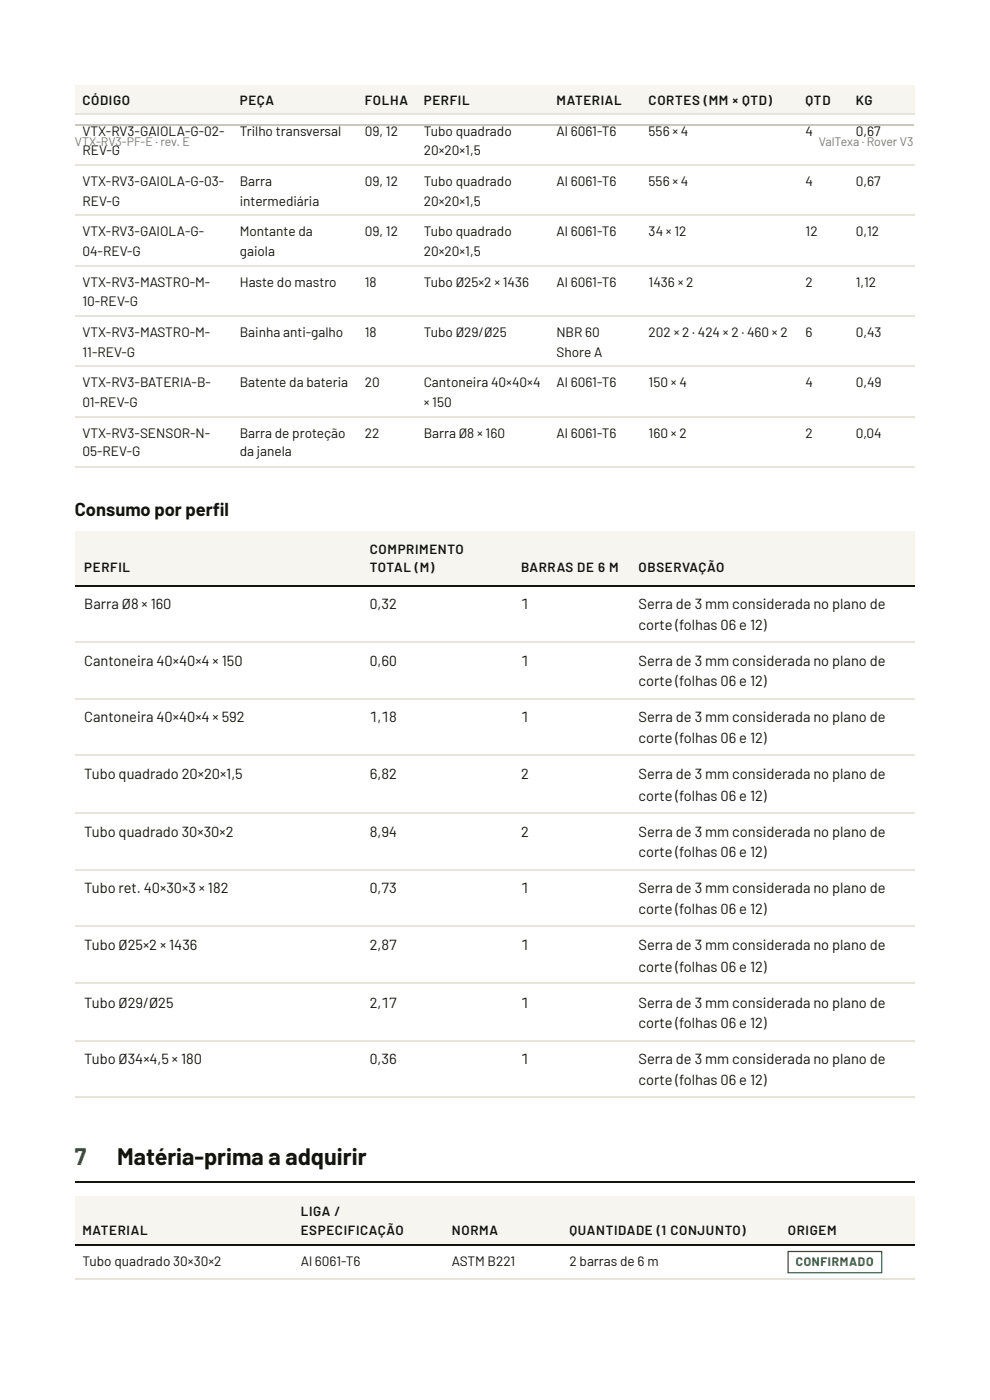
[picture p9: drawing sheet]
<svg xmlns="http://www.w3.org/2000/svg" width="210mm" height="297mm" viewBox="0 0 210 297" stroke-linecap="round" stroke-linejoin="round" font-family="sans-serif">
<defs><g id="words">
<text font-size="4.9" fill="#1f6b3a" x="15.9" y="247.1">7</text>
<text font-size="4.9" fill="#14140f" x="24.9" y="247.1">Matéria-prima a adquirir</text>
<g font-size="3.9" fill="#14140f">
<text x="15.9" y="109.5">Consumo por perfl</text>
<text x="45.1" y="109.5">i</text>
</g>
<g font-size="3.1" fill="#14140f">
<text x="17.9" y="129.1">Barra Ø8 × 160</text>
<text x="78.4" y="129.1">0,32</text>
<text x="110.5" y="129.1">1</text>
<text x="135.4" y="129.1">Serra de 3 mm considerada no plano de</text>
<text x="135.4" y="133.6">corte (folhas 06 e 12)</text>
<text x="17.9" y="141.3">Cantoneira 40×40×4 × 150</text>
<text x="78.4" y="141.3">0,60</text>
<text x="110.5" y="141.3">1</text>
<text x="135.4" y="141.3">Serra de 3 mm considerada no plano de</text>
<text x="135.4" y="145.5">corte (folhas 06 e 12)</text>
<text x="17.9" y="153.2">Cantoneira 40×40×4 × 592</text>
<text x="78.4" y="153.2">1,18</text>
<text x="110.5" y="153.2">1</text>
<text x="135.4" y="153.2">Serra de 3 mm considerada no plano de</text>
<text x="135.4" y="157.7">corte (folhas 06 e 12)</text>
<text x="17.9" y="165.4">Tubo quadrado 20×20×1,5</text>
<text x="78.4" y="165.4">6,82</text>
<text x="110.5" y="165.4">2</text>
<text x="135.4" y="165.4">Serra de 3 mm considerada no plano de</text>
<text x="135.4" y="169.9">corte (folhas 06 e 12)</text>
<text x="17.9" y="177.5">Tubo quadrado 30×30×2</text>
<text x="78.4" y="177.5">8,94</text>
<text x="110.5" y="177.5">2</text>
<text x="135.4" y="177.5">Serra de 3 mm considerada no plano de</text>
<text x="135.4" y="181.8">corte (folhas 06 e 12)</text>
<text x="17.9" y="189.4">Tubo ret. 40×30×3 × 182</text>
<text x="78.4" y="189.4">0,73</text>
<text x="110.5" y="189.4">1</text>
<text x="135.4" y="189.4">Serra de 3 mm considerada no plano de</text>
<text x="135.4" y="193.9">corte (folhas 06 e 12)</text>
<text x="17.9" y="201.6">Tubo Ø25×2 × 1436</text>
<text x="78.4" y="201.6">2,87</text>
<text x="110.5" y="201.6">1</text>
<text x="135.4" y="201.6">Serra de 3 mm considerada no plano de</text>
<text x="135.4" y="206.1">corte (folhas 06 e 12)</text>
<text x="17.9" y="213.8">Tubo Ø29/Ø25</text>
<text x="78.4" y="213.8">2,17</text>
<text x="110.5" y="213.8">1</text>
<text x="135.4" y="213.8">Serra de 3 mm considerada no plano de</text>
<text x="135.4" y="218">corte (folhas 06 e 12)</text>
<text x="17.9" y="225.7">Tubo Ø34×4,5 × 180</text>
<text x="78.4" y="225.7">0,36</text>
<text x="110.5" y="225.7">1</text>
<text x="135.4" y="225.7">Serra de 3 mm considerada no plano de</text>
<text x="135.4" y="230.2">corte (folhas 06 e 12)</text>
</g>
<g font-size="2.9" fill="#14140f">
<text x="17.5" y="28.8">VTX-RV3-GAIOLA-G-02-</text>
<text x="50.8" y="28.8">Trilho transversal</text>
<text x="77.4" y="28.8">09, 12</text>
<text x="89.8" y="28.8">Tubo quadrado</text>
<text x="118" y="28.8">Al 6061-T6</text>
<text x="137.5" y="28.8">556 × 4</text>
<text x="170.8" y="28.8">4</text>
<text x="181.4" y="28.8">0,67</text>
<text x="17.5" y="32.8">REV-G</text>
<text x="89.8" y="32.8">20×20×1,5</text>
<text x="17.5" y="39.4">VTX-RV3-GAIOLA-G-03-</text>
<text x="50.8" y="39.4">Barra</text>
<text x="77.4" y="39.4">09, 12</text>
<text x="89.8" y="39.4">Tubo quadrado</text>
<text x="118" y="39.4">Al 6061-T6</text>
<text x="137.5" y="39.4">556 × 4</text>
<text x="170.8" y="39.4">4</text>
<text x="181.4" y="39.4">0,67</text>
<text x="17.5" y="43.7">REV-G</text>
<text x="50.8" y="43.7">intermediária</text>
<text x="89.8" y="43.7">20×20×1,5</text>
<text x="17.5" y="50">VTX-RV3-GAIOLA-G-</text>
<text x="50.8" y="50">Montante da</text>
<text x="77.4" y="50">09, 12</text>
<text x="89.8" y="50">Tubo quadrado</text>
<text x="118" y="50">Al 6061-T6</text>
<text x="137.5" y="50">34 × 12</text>
<text x="170.8" y="50">12</text>
<text x="181.4" y="50">0,12</text>
<text x="17.5" y="54.2">04-REV-G</text>
<text x="50.8" y="54.2">gaiola</text>
<text x="89.8" y="54.2">20×20×1,5</text>
<text x="17.5" y="60.9">VTX-RV3-MASTRO-M-</text>
<text x="17.5" y="64.8">10-REV-G</text>
<text x="50.8" y="60.9">Haste do mastro</text>
<text x="77.4" y="60.9">18</text>
<text x="89.8" y="60.9">Tubo Ø25×2 × 1436</text>
<text x="118" y="60.9">Al 6061-T6</text>
<text x="137.5" y="60.9">1436 × 2</text>
<text x="170.8" y="60.9">2</text>
<text x="181.4" y="60.9">1,12</text>
<text x="17.5" y="71.4">VTX-RV3-MASTRO-M-</text>
<text x="50.8" y="71.4">Bainha anti-galho</text>
<text x="77.4" y="71.4">18</text>
<text x="89.8" y="71.4">Tubo Ø29/Ø25</text>
<text x="118" y="71.4">NBR 60</text>
<text x="137.5" y="71.4">202 × 2 · 424 × 2 · 460 × 2</text>
<text x="170.8" y="71.4">6</text>
<text x="181.4" y="71.4">0,43</text>
<text x="17.5" y="75.7">11-REV-G</text>
<text x="118" y="75.7">Shore A</text>
<text x="17.5" y="82">VTX-RV3-BATERIA-B-</text>
<text x="50.8" y="82">Batente da bateria</text>
<text x="77.4" y="82">20</text>
<text x="89.8" y="82">Cantoneira 40×40×4</text>
<text x="118" y="82">Al 6061-T6</text>
<text x="137.5" y="82">150 × 4</text>
<text x="170.8" y="82">4</text>
<text x="181.4" y="82">0,49</text>
<text x="17.5" y="86.3">01-REV-G</text>
<text x="89.8" y="86.3">× 150</text>
<text x="17.5" y="92.9">VTX-RV3-SENSOR-N-</text>
<text x="50.8" y="92.9">Barra de proteção</text>
<text x="77.4" y="92.9">22</text>
<text x="89.8" y="92.9">Barra Ø8 × 160</text>
<text x="118" y="92.9">Al 6061-T6</text>
<text x="137.5" y="92.9">160 × 2</text>
<text x="170.8" y="92.9">2</text>
<text x="181.4" y="92.9">0,04</text>
<text x="17.5" y="96.8">05-REV-G</text>
<text x="50.8" y="96.8">da janela</text>
<text x="17.5" y="268.5">Tubo quadrado 30×30×2</text>
<text x="63.8" y="268.5">Al 6061-T6</text>
<text x="95.8" y="268.5">ASTM B221</text>
<text x="120.7" y="268.5">2 barras de 6 m</text>
</g>
<g font-size="2.8" fill="#14140f">
<text x="17.5" y="22.2">CÓDIGO</text>
<text x="50.8" y="22.2">PEÇA</text>
<text x="77.4" y="22.2">FOLHA</text>
<text x="89.8" y="22.2">PERFIL</text>
<text x="118" y="22.2">MATERIAL</text>
<text x="137.5" y="22.2">CORTES (MM × QTD)</text>
<text x="170.8" y="22.2">QTD</text>
<text x="181.4" y="22.2">KG</text>
<text x="78.4" y="117.5">COMPRIMENTO</text>
<text x="17.9" y="121.4">PERFIL</text>
<text x="78.4" y="121.4">TOTAL (M)</text>
<text x="110.5" y="121.4">BARRAS DE 6 M</text>
<text x="135.4" y="121.4">OBSERVAÇÃO</text>
<text x="63.8" y="258">LIGA /</text>
<text x="17.5" y="261.9">MATERIAL</text>
<text x="63.8" y="261.9">ESPECIFICAÇÃO</text>
<text x="95.8" y="261.9">NORMA</text>
<text x="120.7" y="261.9">QUANTIDADE (1 CONJUNTO)</text>
<text x="167" y="261.9">ORIGEM</text>
</g>
<g font-size="2.6" fill="#7a7a70">
<text x="15.9" y="31">VTX-RV3-PF-E · rev. E</text>
<text x="173.6" y="31">ValTexa · Rover V3</text>
</g>
<text font-size="2.5" fill="#1f6b3a" x="168.7" y="268.5">CONFIRMADO</text>
</g></defs>
<g fill="#f6f5f0">
<path d="M15.9 18h33.3v6.3h-33.3z"/>
<path d="M49.2 18h26.5v6.3h-26.5z"/>
<path d="M75.7 18h12.7v6.3h-12.7z"/>
<path d="M88.4 18h28v6.3h-28z"/>
<path d="M116.4 18h19.6v6.3h-19.6z"/>
<path d="M136 18h33.3v6.3h-33.3z"/>
<path d="M169.3 18h10.6v6.3h-10.6z"/>
<path d="M179.9 18h14v6.3h-14z"/>
</g>
<path d="M15.9 24.2h178" fill="none" stroke="#14140f" stroke-width=".26"/>
<path d="M15.9 24.2h178M15.9 35.1h178M15.9 45.6h178M15.9 56.5h178M15.9 67.1h178M15.9 77.7h178M15.9 88.5h178M15.9 99.1h178" fill="none" stroke="#e6e4dc" stroke-width=".26"/>
<g fill="#f6f5f0">
<path d="M15.9 112.7h60.6v11.4h-60.6z"/>
<path d="M76.5 112.7h32v11.4h-32z"/>
<path d="M108.5 112.7h24.8v11.4h-24.8z"/>
<path d="M133.3 112.7h60.6v11.4h-60.6z"/>
</g>
<path d="M15.9 124.2h178M15.9 250.7h178" fill="none" stroke="#14140f" stroke-width=".26"/>
<path d="M15.9 136.1h178M15.9 148.3h178M15.9 160.2h178M15.9 172.4h178M15.9 184.5h178M15.9 196.4h178M15.9 208.6h178M15.9 220.8h178M15.9 232.7h178" fill="none" stroke="#e6e4dc" stroke-width=".26"/>
<g fill="#f6f5f0">
<path d="M15.9 253.7h46.3v10.3h-46.3z"/>
<path d="M62.2 253.7h32v10.3h-32z"/>
<path d="M94.2 253.7h24.9v10.3h-24.9z"/>
<path d="M119.1 253.7h46.3v10.3h-46.3z"/>
<path d="M165.4 253.7h28.5v10.3h-28.5z"/>
</g>
<path d="M15.9 264.2h178" fill="none" stroke="#14140f" stroke-width=".26"/>
<path d="M15.9 271.3h178" fill="none" stroke="#e6e4dc" stroke-width=".26"/>
<path d="M167.1 265.5h19.8v4.5h-19.8z" fill="none" stroke="#1f6b3a" stroke-width=".26"/>
<path d="M15.9 26.6h177.8" fill="none" stroke="#c9c7bd" stroke-width=".26"/>
<use href="#words"/>
</svg>
